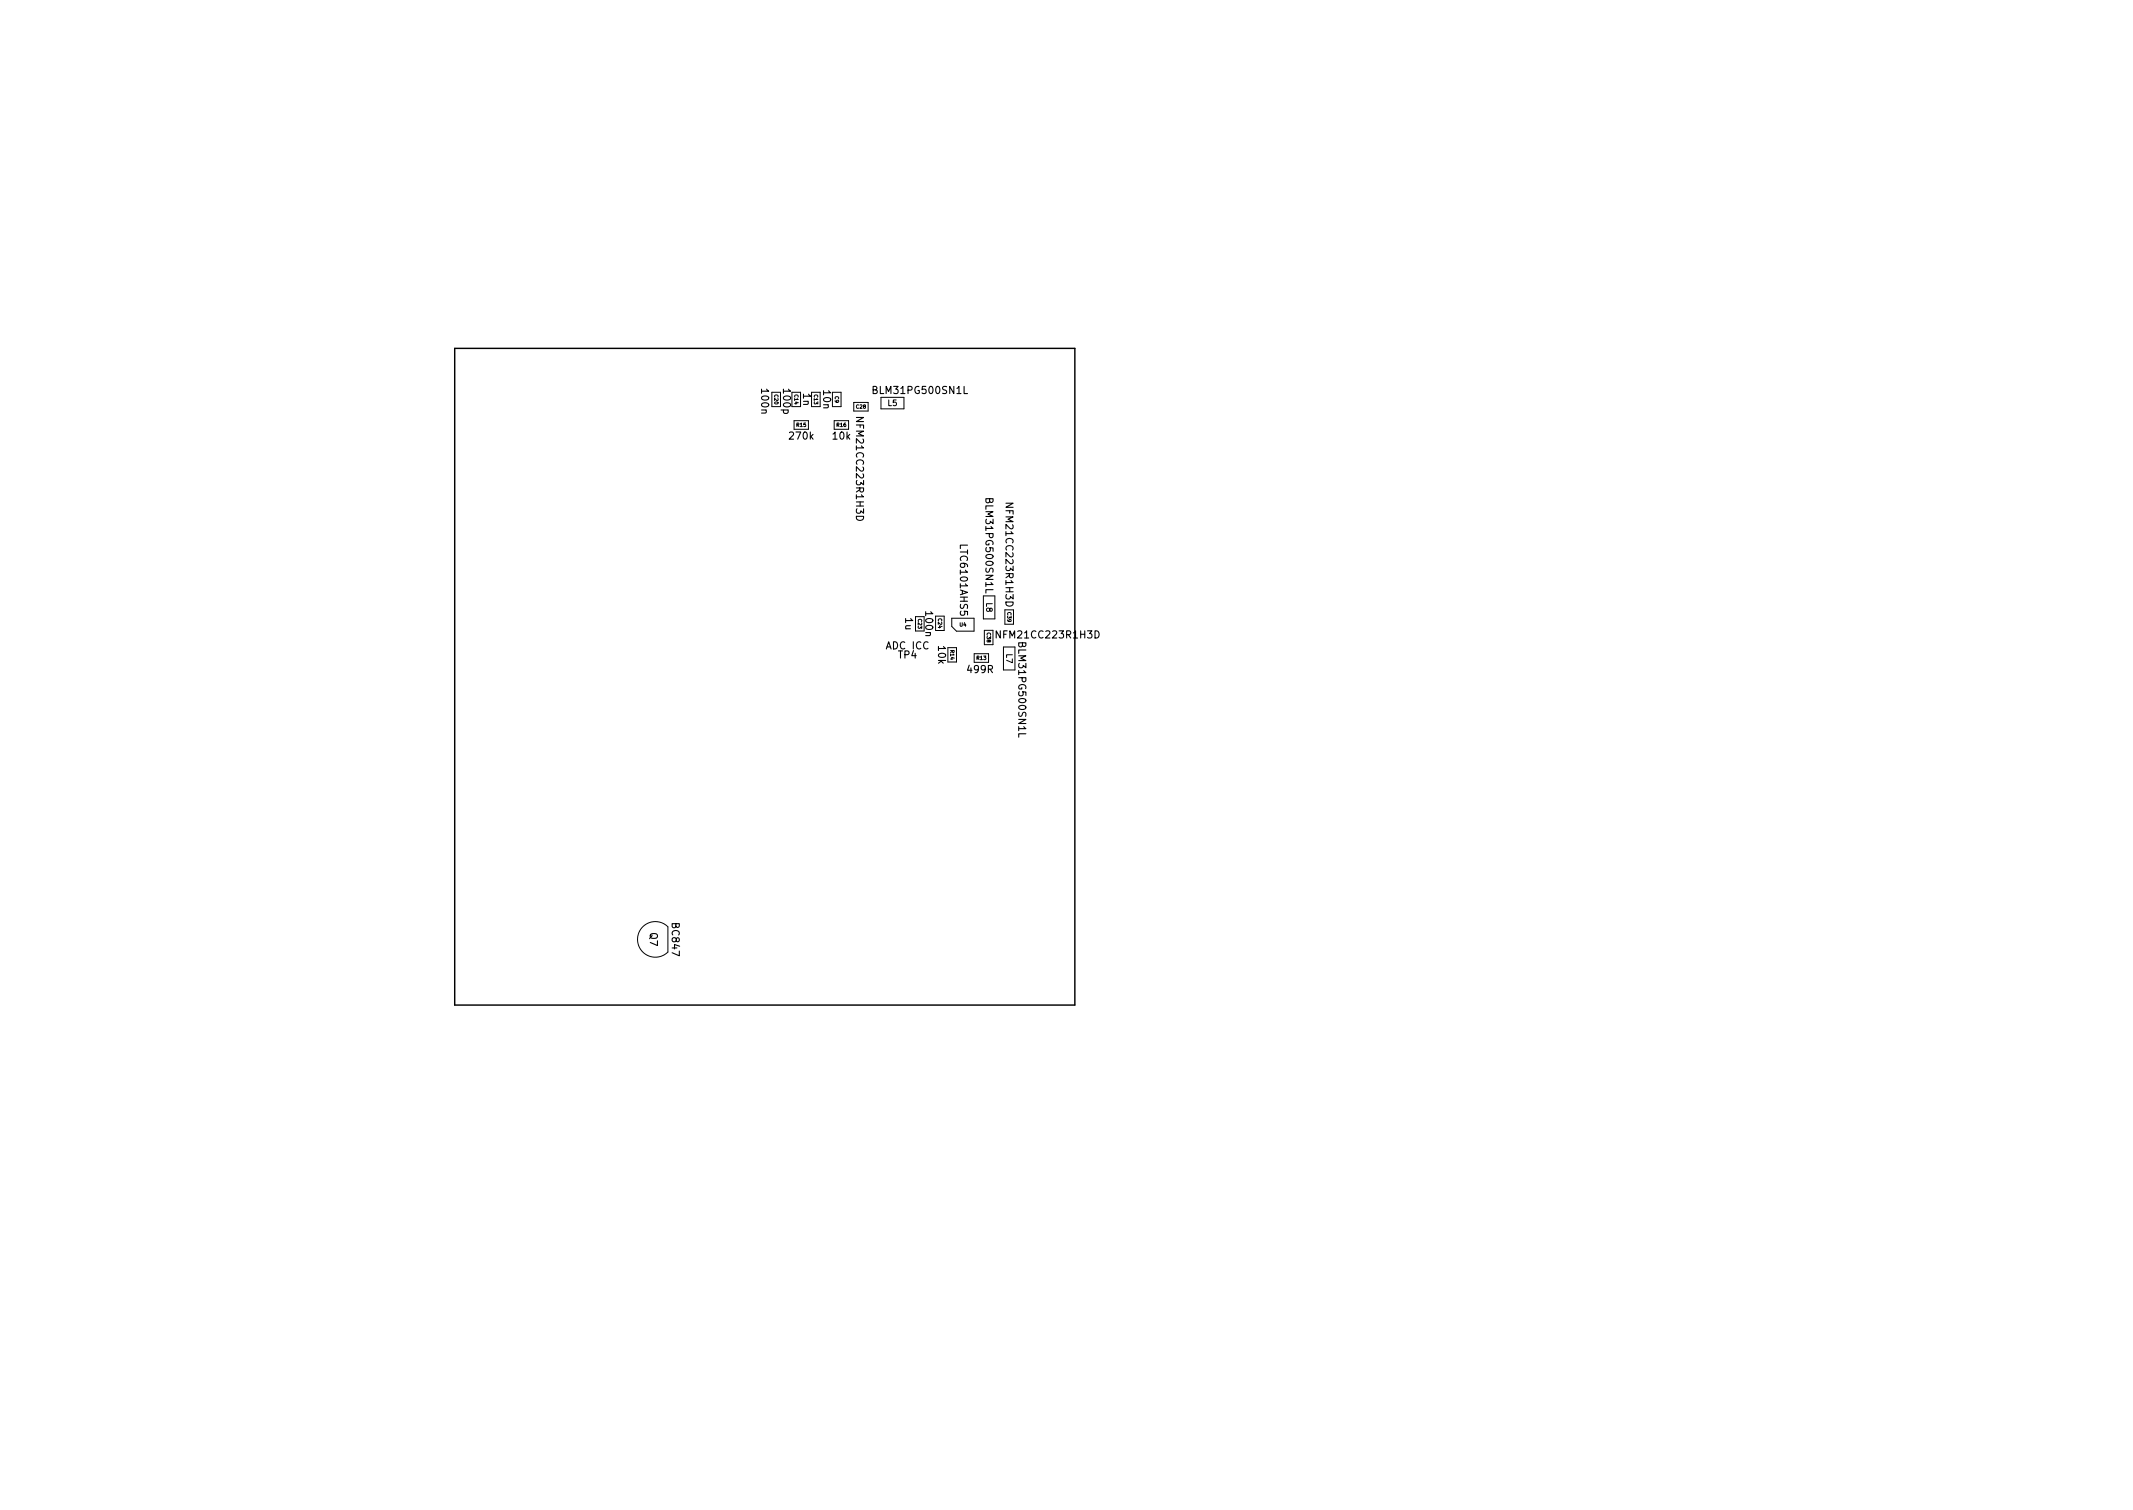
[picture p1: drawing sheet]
<svg xmlns="http://www.w3.org/2000/svg" width="297mm" height="210mm" viewBox="0 0 297 210" stroke-linecap="round" stroke-linejoin="round" font-family="sans-serif">
<defs><g id="words">
<g font-size="1.4">
<text x="106" y="54.3" transform="rotate(90 106 54.3)">100n</text>
<text x="109.1" y="54.3" transform="rotate(90 109.1 54.3)">100p</text>
<text x="111.8" y="54.8" transform="rotate(90 111.8 54.8)">1n</text>
<text x="114.6" y="54.4" transform="rotate(90 114.6 54.4)">10n</text>
<text x="119.2" y="58.5" transform="rotate(90 119.2 58.5)">NFM21CC223R1H3D</text>
<text x="121.9" y="54.9">BLM31PG500SN1L</text>
<text x="110" y="61.2">270k</text>
<text x="116" y="61.2">10k</text>
<text x="137.2" y="69.7" transform="rotate(90 137.2 69.7)">BLM31PG500SN1L</text>
<text x="140" y="70.5" transform="rotate(90 140 70.5)">NFM21CC223R1H3D</text>
<text x="133.7" y="76" transform="rotate(90 133.7 76)">LTC6101AHS5</text>
<text x="126.1" y="86" transform="rotate(90 126.1 86)">1u</text>
<text x="128.9" y="85.3" transform="rotate(90 128.9 85.3)">100n</text>
<text x="139.1" y="88.9">NFM21CC223R1H3D</text>
<text x="141.8" y="89.8" transform="rotate(90 141.8 89.8)">BLM31PG500SN1L</text>
<text x="123.5" y="90.4">ADC ICC</text>
<text x="125.1" y="91.7">TP4</text>
<text x="130.6" y="90" transform="rotate(90 130.6 90)">10k</text>
<text x="134.8" y="93.7">499R</text>
<text x="90.5" y="129.9" transform="rotate(90 90.5 129.9)">Q7</text>
<text x="93.6" y="128.6" transform="rotate(90 93.6 128.6)">BC847</text>
</g>
<g font-size="1.1">
<text x="123.6" y="56.5">L5</text>
<text x="137.3" y="83.9" transform="rotate(90 137.3 83.9)">L8</text>
<text x="140.1" y="91" transform="rotate(90 140.1 91)">L7</text>
</g>
<g font-size=".7">
<text x="107.8" y="55" transform="rotate(90 107.8 55)">C20</text>
<text x="110.6" y="55" transform="rotate(90 110.6 55)">C14</text>
<text x="110.9" y="59.4">R15</text>
<text x="113.4" y="55" transform="rotate(90 113.4 55)">C13</text>
<text x="116.3" y="55.2" transform="rotate(90 116.3 55.2)">C9</text>
<text x="116.5" y="59.4">R16</text>
<text x="119.3" y="56.9">C28</text>
<text x="127.8" y="86.2" transform="rotate(90 127.8 86.2)">C23</text>
<text x="130.6" y="86.2" transform="rotate(90 130.6 86.2)">C24</text>
<text x="133.6" y="87.2">U4</text>
<text x="137.4" y="88.1" transform="rotate(90 137.4 88.1)">C38</text>
<text x="140.3" y="85.3" transform="rotate(90 140.3 85.3)">C39</text>
<text x="132.4" y="90.5" transform="rotate(90 132.4 90.5)">R14</text>
<text x="136" y="91.9">R13</text>
</g>
</g></defs>
<path d="M63.3 48.5h86.4v91.4h-86.4z" fill="none" stroke="#000" stroke-width=".2"/>
<g fill="none" stroke="#000" stroke-width=".14">
<path d="M108.7 54.6h-1.2v2h1.2M110.3 56.6h1.2M110.3 54.6h1.2M110.6 59.8v-1.2h2v1.2M113 56.6h1.2M113 54.6h1.2M115.9 54.6h1.2v2h-1.2M116.2 59.8v-1.2h2v1.2M118.9 56h2v1.2h-2zM122.7 55.3h3.2v1.6h-3.2zM127.5 87.9h1.2M127.5 85.9h1.2"/>
<path d="M130.3 85.8h1.2v2h-1.2M132 90.2h1.2v2h-1.2M132.5 86.1h3.1v1.8h-2.4l-.7-.7zM135.7 91h2v1.2h-2zM136.9 83h1.6v3.2h-1.6zM137.1 87.8h1.2v2h-1.2zM139.7 90.1h1.6v3.2h-1.6zM139.9 84.9h1.2v2h-1.2zM89.5 129.1a2.48 2.48 0 0 1 3.5 0v3.5a2.48 2.48 0 0 1-3.5 0 2.48 2.48 0 0 1 0-3.5z"/>
</g>
<path d="M119.3 58.1h1l-1 .6h1M119.3 71.9h1a.51 .51 0 0 1-.5 .6 .51 .51 0 0 1-.5-.6zM140.1 70.1h1l-1 .5h1M139.3 87.8v1l-.6-1v1M140.1 83.8h1a.51 .51 0 0 1-.5 .6 .51 .51 0 0 1-.5-.6zM152.5 87.8a.51 .51 0 0 1 .6 .5 .51 .51 0 0 1-.6 .5z" fill="none" stroke="#000" stroke-width=".15"/>
<use href="#words"/>
</svg>
